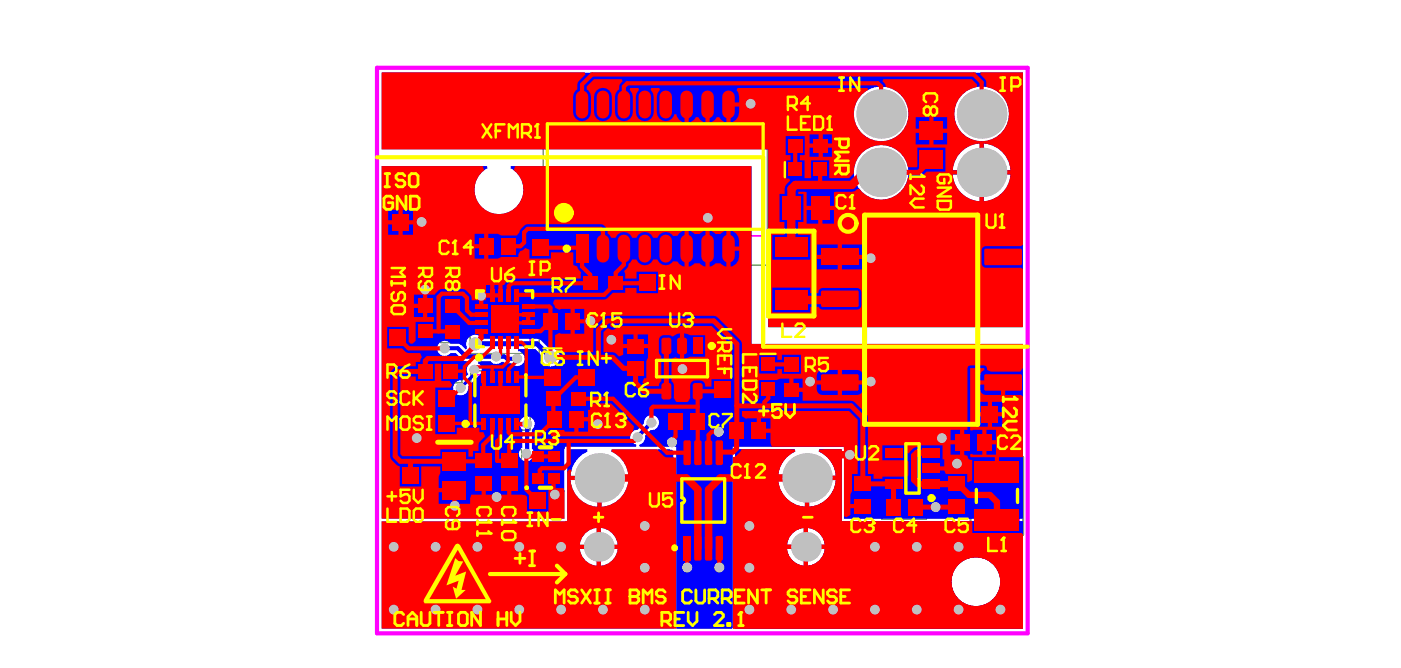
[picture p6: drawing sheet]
<svg xmlns="http://www.w3.org/2000/svg" width="283mm" height="135mm" viewBox="0 0 283 135" stroke-linecap="round" stroke-linejoin="round" font-family="sans-serif">
<g fill="none" stroke="#008000" stroke-width=".2">
<path d="M109.8 17.8h45.3v35.8h-45.3zM157.3 38.9h11.3v6.3h-11.3zM158.5 27.1h9.7v4.7h-9.7zM185.2 23.7h6.3v11.3h-6.3zM83.6 59.6h4.7v9.7h-4.7zM89.1 59.7h4.7v9.6h-4.7zM95 57.5h14v14h-14zM96.1 47.3h9v5h-9zM117.1 55h9.6v4.6h-9.6zM83.7 72.8h9.7v4.7h-9.7zM95.2 75h12v12h-12zM109 62.5h9v5h-9"/>
<path d="M109.6 78.3h9.7v4.7h-9.7zM126 67.8h5v8.9h-5zM131.9 67.6h12v14h-12zM157.7 71.4h4.7v9.7h-4.7zM88.7 90.6h6.3v11.3h-6.3zM95.3 91h5v9h-5zM100.5 91h5v9h-5zM109.8 82.3h9v5h-9zM134.3 82.7h9v5h-9zM146.7 84.6h9v5h-9zM172 95.6h5v9h-5zM177.6 88.9h13.8v11.7h-13.8z"/>
<path d="M190.9 95.6h5v9h-5zM192.3 87h9v5h-9zM178.3 100.1h9v5h-9z"/>
</g>
<g fill="none" stroke="#008000" stroke-width=".33">
<path d="M130.8 35.7h3.4M132.5 34v3.4M162 34.3h2.7M162 29.5h2.7M163.3 32.9v2.7M163.4 28.1v2.7M186.7 29.4h3.3M188.3 27.7v3.3M99 49.8h3.2M100.6 48.2v3.2M120.6 57.3h2.6M121.9 56v2.6"/>
<path d="M161.3 42.1h3.3M162.9 40.4v3.3M84.6 64.4h2.7M86 63.1v2.7M87.2 75.1h2.7M88.6 73.8v2.7M90.1 64.5h2.7M91.5 63.2v2.6M100.4 64.5h3.3M101.2 79.3v3.4M102 62.8v3.4M111.9 65h3.2"/>
<path d="M113.5 63.4v3.2M114.5 79.3v2.7M126.9 72.2h3.2M128.5 70.6v3.2M136.2 74.6h3.4M137.9 72.9v3.3M154 76.2h2.7M155.3 74.9v2.6M158.7 76.3h2.7M160 74.9v2.7M90.2 96.2h3.3M91.9 94.6v3.3"/>
<path d="M96.2 95.5h3.2M97.8 93.9v3.2M99.5 81h3.4M101.4 95.5h3.2M103 93.9v3.2M112.7 84.8h3.2M113.1 80.7h2.7M114.3 83.2v3.2M137.2 85.2h3.2M138.8 83.6v3.2M149.6 87.1h3.2M151.2 85.5v3.2"/>
<path d="M174.5 98.5v3.2M182.8 94.8h3.4M184.5 93.1v3.3M193.4 98.5v3.2M195.2 89.5h3.2M196.3 92.5h10.6v15.6h-10.6zM196.8 87.9v3.2M201.6 98.6v3.4M172.9 100.1h3.2M181.2 102.6h3.2M182.8 101v3.2M191.8 100.1h3.2"/>
<path d="M199.9 100.3h3.3"/>
</g>
<g fill="none" stroke="#f0f" stroke-width=".33">
<path d="M110.7 23.7h43.6v24h-43.6zM159.6 40h6.7v4.1h-6.7zM160.7 32.9h5.3v2.7h-5.3zM160.7 28.1h5.3v2.7h-5.3zM186.2 26h4.2v6.7h-4.2zM96.9 59.3h10.3v10.4h-10.3zM97.7 48.2h5.8v3.2h-5.8zM119.3 56h5.3v2.6h-5.3zM84.6 61.8h2.7v5.3h-2.7zM85.9 73.8h5.3v2.7h-5.3zM90.1 61.8h2.7v5.4h-2.7zM96 75.8h10.4v10.4h-10.4z"/>
<path d="M110.6 63.4h5.9v3.2h-5.9zM111.8 79.3h5.3v2.7h-5.3zM126.9 69.3h3.2v5.9h-3.2zM132.8 71.6h10.2v5.9h-10.2zM154 73.5h2.7v5.4h-2.7zM158.7 73.6h2.7v5.3h-2.7zM89.8 92.9h4.2v6.7h-4.2zM96.2 92.5h3.2v5.9h-3.2zM101.4 92.5h3.2v5.9h-3.2zM111.4 83.2h5.8v3.2h-5.8zM135.9 83.6h5.9v3.2h-5.9zM148.3 85.5h5.8v3.2h-5.8z"/>
<path d="M172.9 97.2h3.2v5.8h-3.2zM181.8 89.8h5.4v9.9h-5.4zM191.8 97.2h3.2v5.8h-3.2zM193.9 87.9h5.8v3.2h-5.8zM197.1 94.7h9v11.3h-9zM179.9 101h5.8v3.2h-5.8z"/>
<circle cx="113.7" cy="44.7" r="1.67"/>
<circle cx="99" cy="78.8" r="1.67"/>
<circle cx="99.9" cy="66.7" r="1.67"/>
</g>
<path d="M76.2 13.7h131.6v114.4h-131.6z" fill="none" stroke="#f0f" stroke-width=".85"/>
<g fill="#00f">
<path d="M77.2 105.4h37.5v-14.5h4l.1 .4a5.7 5.7 0 0 0-3.4 4.9h11.6a5.7 5.7 0 0 0-3.4-4.9l.1-.4h11.7l.5 .1 .3 .2v36h-59zM121.6 97.1v5.4a5.8 5.8 0 0 0 5.4-5.4zM115.4 97.1a5.8 5.8 0 0 0 5.4 5.4v-5.4zM121.5 106.8v3.4h3.4a3.7 3.7 0 0 0-3.4-3.4zM118.3 107.9l-.6 .8-.5 1.5h3.4v-3.4l-1.5 .5zM121.5 111v3.4a3.7 3.7 0 0 0 3.4-3.4zM117.2 111a3.7 3.7 0 0 0 3.4 3.4v-3.4z"/>
<path d="M148.7 90.9h12l.1 .4a5.7 5.7 0 0 0-3.5 4.9h11.7a5.7 5.7 0 0 0-3.5-4.9l.2-.4h4.5v14.5h36.6v21.8h-58.1zM163.6 97.1v5.4a5.8 5.8 0 0 0 5.4-5.4zM157.3 97.1a5.8 5.8 0 0 0 5.5 5.4v-5.4zM163.4 106.8v3.4h3.4a3.7 3.7 0 0 0-3.4-3.4zM160.2 107.9l-.6 .8-.5 1.5h3.4v-3.4l-1.5 .5zM163.4 111v3.4a3.7 3.7 0 0 0 3.4-3.4zM159.1 111a3.7 3.7 0 0 0 3.4 3.4v-3.4zM192.4 117.7a5 5 0 0 0 9.9 0 5 5 0 0 0-9.9 0z"/>
<path d="M148.7 90.9h12l.1 .4a5.7 5.7 0 0 0-3.5 4.9h11.7a5.7 5.7 0 0 0-3.5-4.9l.2-.4h4.5v14.5h36.6v21.8h-58.1zM163.6 97.1v5.4a5.8 5.8 0 0 0 5.4-5.4zM157.3 97.1a5.8 5.8 0 0 0 5.5 5.4v-5.4zM163.4 106.8v3.4h3.4a3.7 3.7 0 0 0-3.4-3.4zM160.2 107.9l-.6 .8-.5 1.5h3.4v-3.4l-1.5 .5zM163.4 111v3.4a3.7 3.7 0 0 0 3.4-3.4zM159.1 111a3.7 3.7 0 0 0 3.4 3.4v-3.4zM192.4 117.7a5 5 0 0 0 9.9 0 5 5 0 0 0-9.9 0z"/>
<path d="M77.2 14.7h129.6v51.5h-51.5v-36h-78.1zM193 23a5.5 5.5 0 0 0 11 0 5.5 5.5 0 0 0-11 0zM172.6 23a5.5 5.5 0 0 0 11.1 0 5.5 5.5 0 0 0-11.1 0zM198.9 29v5.4h5.4a5.8 5.8 0 0 0-5.4-5.4zM194.3 30.7a5.7 5.7 0 0 0-1.6 3.7h5.4v-5.4a5.7 5.7 0 0 0-3.8 1.7zM172.6 34.9a5.5 5.5 0 0 0 11.1 0 5.5 5.5 0 0 0-11.1 0zM198.9 35.3v5.4a5.8 5.8 0 0 0 5.4-5.4zM192.7 35.3a5.8 5.8 0 0 0 5.4 5.4v-5.4z"/>
<path d="M77.2 33.6h21.3l.1 .4a4.9 4.9 0 0 0-1.5 7.5 4.9 4.9 0 0 0 7.6 0 4.9 4.9 0 0 0-1.5-7.5l.1-.4h48.7v36h54.8v35.3h-36.2v-14.5h-22.5v36.8h-11.4v-36.8l-7.4-.1-.1-.4a1.44 1.44 0 0 0 1.2-1.8l1.2-1.1a1.52 1.52 0 0 0 1.7-1.5 1.52 1.52 0 0 0-1.6-1.6 1.52 1.52 0 0 0-1.5 1.7l-1.2 1.3a1.52 1.52 0 0 0-1.6 1.4 1.52 1.52 0 0 0 1.3 1.6l-.1 .4-14.4 .1-.1 14.5h-36.9zM88.8 69.4a1.53 1.53 0 0 0 .1 2.2 1.53 1.53 0 0 0 2.2-.2h1.1l1.3 1.4 .7 .3h.8l.2 .4a1.46 1.46 0 0 0-.5 2.2l-1.3 1.3a1.52 1.52 0 0 0-1.8 1.4 1.52 1.52 0 0 0 1.6 1.6 1.52 1.52 0 0 0 1.4-1.8l1.9-1.9a1.89 1.89 0 0 0 .8-2.1l-.7-.7 .2-.4h2.4a1.48 1.48 0 0 0 2.2 .1h.4l.7 .3h.9a1.52 1.52 0 0 0 2.5-.2 1.52 1.52 0 0 0-1.2-2.3l.1-.4h3.4l1.3 1.3a1.86 1.86 0 0 0 1.7 2.2 1.86 1.86 0 0 0 2-1.9 1.86 1.86 0 0 0-2.2-1.7l-1.6-1.7-.8-.3h-11a1.84 1.84 0 0 0-2.5-.5 1.84 1.84 0 0 0-.6 2.4l-.4 .3-1.2-1.1-1.8-.1a1.48 1.48 0 0 0-2.3-.1zM105.5 84.7a1.5 1.5 0 0 0 .1 2.2v3.6a1.53 1.53 0 0 0-.4 2.2 1.53 1.53 0 0 0 2.2 .3 1.53 1.53 0 0 0 .1-2.3v-3.8a1.53 1.53 0 0 0 .2-2.2 1.53 1.53 0 0 0-2.2 0z"/>
</g>
<path d="M95.9 74.8v.9l-2.7 2.8" fill="none" stroke="#00f" stroke-width=".68"/>
<path d="M89.9 70.5h2.7l1.6 1.6h7.8l.5 .4h2.1M106.6 85.7v5.9l-.2 .2M131.7 85.5l-2.9 2.9h.1" fill="none" stroke="#00f" stroke-width=".85"/>
<path d="M96.1 69.6h12.5l2.7 2.7" fill="none" stroke="#00f" stroke-width="1"/>
<g fill="#c0c0c0">
<circle cx="176.1" cy="52.2" r="1"/>
<circle cx="176.1" cy="77.2" r="1"/>
<circle cx="138" cy="74.6" r="1"/>
<circle cx="86" cy="58.6" r="1"/>
<circle cx="84.3" cy="88.6" r="1"/>
<circle cx="163.8" cy="77.2" r="1"/>
<circle cx="123.6" cy="68.7" r="1"/>
<circle cx="92" cy="102.3" r="1"/>
<circle cx="119.4" cy="64.9" r="1"/>
<circle cx="93.1" cy="78.5" r="1"/>
<circle cx="104.6" cy="72.5" r="1"/>
<circle cx="139" cy="114.8" r="1"/>
<circle cx="145.4" cy="114.8" r="1"/>
<circle cx="96.1" cy="69.6" r="1.33"/>
<circle cx="143.1" cy="44.1" r="1"/>
<circle cx="151.8" cy="21" r="1"/>
<circle cx="85.2" cy="44.9" r="1"/>
<circle cx="79.6" cy="123.3" r="1"/>
<circle cx="88.1" cy="123.3" r="1"/>
<circle cx="96.5" cy="123.3" r="1"/>
<circle cx="105" cy="123.3" r="1"/>
<circle cx="113.5" cy="123.3" r="1"/>
<circle cx="121.9" cy="123.3" r="1"/>
<circle cx="130.4" cy="123.3" r="1"/>
<circle cx="130.4" cy="114.8" r="1"/>
<circle cx="130.4" cy="106.4" r="1"/>
<circle cx="79.6" cy="110.6" r="1"/>
<circle cx="88.1" cy="110.6" r="1"/>
<circle cx="96.5" cy="110.6" r="1"/>
<circle cx="105" cy="110.6" r="1"/>
<circle cx="113.5" cy="110.6" r="1"/>
<circle cx="151.5" cy="114.8" r="1"/>
<circle cx="176.9" cy="110.6" r="1"/>
<circle cx="185.4" cy="110.6" r="1"/>
<circle cx="193.8" cy="110.6" r="1"/>
<circle cx="151.5" cy="106.4" r="1"/>
<circle cx="151.5" cy="123.3" r="1"/>
<circle cx="160" cy="123.3" r="1"/>
<circle cx="168.4" cy="123.3" r="1"/>
<circle cx="176.9" cy="123.3" r="1"/>
<circle cx="185.4" cy="123.3" r="1"/>
<circle cx="193.8" cy="123.3" r="1"/>
<circle cx="202.3" cy="123.3" r="1"/>
<circle cx="171.8" cy="92" r="1"/>
<circle cx="106.4" cy="91.8" r="1"/>
<circle cx="128.9" cy="88.4" r="1"/>
<circle cx="131.7" cy="85.5" r="1"/>
<circle cx="111.3" cy="72.3" r="1.33"/>
<circle cx="100.4" cy="100.5" r="1"/>
<circle cx="189.2" cy="102.6" r="1"/>
<circle cx="193.5" cy="93.8" r="1"/>
<circle cx="120.9" cy="85.8" r="1"/>
<circle cx="89.9" cy="70.5" r="1"/>
<circle cx="95.9" cy="74.8" r="1"/>
<circle cx="100.3" cy="72.1" r="1"/>
<circle cx="98.6" cy="79.7" r="1"/>
<circle cx="98.6" cy="82.3" r="1"/>
<circle cx="101.2" cy="81" r="1"/>
<circle cx="103.7" cy="79.7" r="1"/>
<circle cx="103.7" cy="82.3" r="1"/>
<circle cx="102" cy="63.2" r="1"/>
<circle cx="102" cy="65.8" r="1"/>
<circle cx="97.3" cy="59.8" r="1"/>
<circle cx="145.3" cy="87.3" r="1"/>
<circle cx="135.9" cy="89.5" r="1"/>
<circle cx="106.6" cy="85.7" r="1"/>
<circle cx="112.2" cy="100" r="1"/>
<circle cx="190.4" cy="88.6" r="1"/>
<circle cx="121.1" cy="110.6" r="3"/>
<circle cx="121.2" cy="96.7" r="5"/>
<circle cx="178.2" cy="34.9" r="5"/>
<circle cx="162.9" cy="110.6" r="3"/>
<circle cx="178.2" cy="23" r="5"/>
<circle cx="163.2" cy="96.7" r="5"/>
<circle cx="198.5" cy="34.9" r="5"/>
<circle cx="198.5" cy="23" r="5"/>
</g>
<g fill="#f00">
<path d="M80.9 76.2h3.2v.8h3.8v-3.4h1.3v3.4h1.7l.5 .8-.3 .6h-3.1v9.4h4.4v-1.3h4.5v.9h.8l.4 .9-1.3 1.3v1.6h-1.2v1.2h-.9v-1.5h-5.7v1.4h-7.6l-.5-.4z"/>
<path d="M196.2 74.5h2.8v.4a1.14 1.14 0 0 0-.9 1.1v.9h4.7v.5h.4v2.5h3.2l.4 .3v12.3h-4.8v3h-.8v-3h-5v-.6l.4-.1 .1 .2h1.9v-5.1h-1.9l-.1 .2-.4-.1zM198.1 77.8a1.63 1.63 0 0 0 .8 2l3.5 .1v-2.1zM200.6 81.3v2.1h2.1v-2.1zM197.6 81.3v2.1h2.1v-2.1zM200.6 84.2v2.1h2.1v-2.1zM197.6 84.2v2.1h2.1v-2.1zM199.5 86.9v2.1h1.9v-2.1zM199.5 89.9v2.1h1.9v-2.1z"/>
<path d="M111.5 87h2.6l.1 .3h1.9v-2.5h.5v-.4h2.3v-1.5h.4v-1.3h4.3l4.6 4.6-.2 1-.5 .6-.1 .4h-15.9l-.4-.8zM117 85.2v2.1h1.9v-2.1z"/>
<path d="M77.2 105.4l37.1 .1 .4-.1v-10l.5-.5 .4 .2-.2 1.1h11.6a5.7 5.7 0 0 0-3.4-4.9l.1-.4h9.2l1.6 1.5 2.2 .1v34.7h-59.5zM121.6 97.1v5.4a5.8 5.8 0 0 0 5.4-5.4zM115.4 97.1a5.8 5.8 0 0 0 5.4 5.4v-5.4zM121.5 106.8v3.4h3.4a3.7 3.7 0 0 0-3.4-3.4zM118.3 107.9l-.6 .8-.5 1.5h3.4v-3.4l-1.5 .5zM121.5 111v3.4a3.7 3.7 0 0 0 3.4-3.4zM117.2 111a3.7 3.7 0 0 0 3.4 3.4v-3.4z"/>
<path d="M122.8 66.4h.3a.94 .94 0 0 0 1 .3 .94 .94 0 0 0 .6-.8h19.2l4.1 4.1v6.7h-4.1v1.5h-1.3a1.07 1.07 0 0 0-1-1.3h-1a1.03 1.03 0 0 0-1.1 1.1l.1 2.5-.4 .6-.2 .2h-2.2l-.6-.8 .1-2.5-.1-.4-.4-.5v-4.5l.2-.1a1.39 1.39 0 0 1 1.4 0l.1-5.1-.6 .1-.9 .6a1.95 1.95 0 0 0-2.7 .3l-.1 2.7 .1 .4 .4 .5v5.1a1 1 0 0 0-.5 1h-2.6l-.7-.7 .3-.9h.5v-3.4l.3-.8v-1.9h-5v1.4l-.8 .3-.9-.8-2.3-.1v-4zM128.9 67.7v1.9h2.1v-1.9zM126 67.7v1.9h2.1v-1.9zM138.3 67.4v5.1l1.3-.3h3v-4.4h-3z"/>
<path d="M150 83.1h21.7l1.7 1.8v11h-1.1v3.4l-.4 .7v1.9h2.6v.9h-2.6v1.4l-.8 .4-.5-.2v-14h-14.5l-.3-.9v-2h-2.4v-.4h-.4v-2.5l-2.1 .1-.9-.5zM153.9 84.6v2.1h1.9v-2.1z"/>
<path d="M148.2 92.5a2.42 2.42 0 0 0 1.7-1.6h9.9l.2 .8a5.7 5.7 0 0 0-2.7 4.5h11.7a5.7 5.7 0 0 0-2.7-4.5l.3-.8h3.6v14.5h26.4v2.4h10l.2 .8v18.6h-58.6zM163.6 97.1v5.4a5.8 5.8 0 0 0 5.4-5.4zM157.3 97.1a5.8 5.8 0 0 0 5.5 5.4v-5.4zM163.4 106.8v3.4h3.4a3.7 3.7 0 0 0-3.4-3.4zM160.2 107.9l-.6 .8-.5 1.5h3.4v-3.4l-1.5 .5zM163.4 111v3.4a3.7 3.7 0 0 0 3.4-3.4zM159.1 111a3.7 3.7 0 0 0 3.4 3.4v-3.4zM192.4 117.7a5 5 0 0 0 9.9 0 5 5 0 0 0-9.9 0z"/>
<path d="M148.2 92.5a2.42 2.42 0 0 0 1.7-1.6h10.8l.1 .4a5.7 5.7 0 0 0-3.5 4.9h11.7a5.7 5.7 0 0 0-3.5-4.9l.2-.4h4.5v14.5h26.4v2.4h10l.2 .3v19.1h-58.6zM163.6 97.1v5.4a5.8 5.8 0 0 0 5.4-5.4zM157.3 97.1a5.8 5.8 0 0 0 5.5 5.4v-5.4zM163.4 106.8v3.4h3.4a3.7 3.7 0 0 0-3.4-3.4zM160.2 107.9l-.6 .8-.5 1.5h3.4v-3.4l-1.5 .5zM163.4 111v3.4a3.7 3.7 0 0 0 3.4-3.4zM159.1 111a3.7 3.7 0 0 0 3.4 3.4v-3.4zM192.4 117.7a5 5 0 0 0 9.9 0 5 5 0 0 0-9.9 0z"/>
<path d="M77.2 14.7h41l.2 .4-1.6 1.6-.1 1.4-.7 .8-.1 .7v3.1a1.81 1.81 0 0 0 1.8 1.8 1.81 1.81 0 0 0 1.8-1.8v-3.1l-.1-.7-.8-.8v-.6l1.5-1.5h5.6l.2 .4a1.51 1.51 0 0 0-.7 1.7l-.7 .8-.2 .7v3.1a1.81 1.81 0 0 0 1.8 1.8 1.81 1.81 0 0 0 1.9-1.8v-3.1l-.2-.7-.5-.7 .1-.4h1.7l.1 .4-.5 .7-.1 .7v3.1a1.81 1.81 0 0 0 1.8 1.8 1.81 1.81 0 0 0 1.8-1.8v-3.1l-.2-.7-.5-.7 .2-.4h1.6l.1 .4-.5 .7-.1 .7v3.1a1.79 1.79 0 0 0 1.6 1.8 1.79 1.79 0 0 0 1.9-1.4h.5a1.93 1.93 0 0 0 1.6 1.7v-3.7h.9v3.7l.4-.1 .7-.5 .3-.5h.5l.3 .5 .7 .5 .4 .1v-3.7h.9v3.7l.4-.1 .7-.5 .3-.5h.5l.4 .5 .7 .5 .4 .1v-3.7h.4v-.4h2.2l-.2-2-.4-.5 .2-.4h26.3l.1 .4a5.5 5.5 0 0 0-1.1 8.8 5.5 5.5 0 0 0 8.7-1.5 5.5 5.5 0 0 0-4-7.9 1.29 1.29 0 0 0-.7-1.2l.2-.4h17.9l1 1.1v.5a5.5 5.5 0 0 0-3.6 8.5 5.5 5.5 0 0 0 9.2 0 5.5 5.5 0 0 0-3.7-8.5v-1.3l-1.2-1.2 .2-.4h8.4v34.8l-.4 .3h-7.1a.86 .86 0 0 0-.8 .8v2.7a.86 .86 0 0 0 .8 .9l7.1-.1 .4 .3v11.8h-51.5v-36h-78.1zM120.6 18.3l-.4 .6-.1 .7v3.1a1.81 1.81 0 0 0 1.8 1.8 1.81 1.81 0 0 0 1.8-1.8v-3.1a1.81 1.81 0 0 0-1.1-1.7 1.81 1.81 0 0 0-2 .4zM147.7 21.6v3.2a2.05 2.05 0 0 0 1.8-2.1v-1.1zM188.8 23.7v2.3h2.7v-2.3zM185.2 23.7v2.3h2.7v-2.3zM166.4 27.2v1.8h1.8v-1.8zM163.7 27.2v1.8h1.8v-1.8zM188.8 26.9v2.3h2.7v-2.3zM185.2 26.9v2.3h2.7v-2.3zM166.4 29.9v1.8h1.8v-1.8zM163.7 29.9v1.8h1.8v-1.8zM198.9 29v5.4h5.4a5.8 5.8 0 0 0-5.4-5.4zM194.3 30.7a5.7 5.7 0 0 0-1.6 3.7h5.4v-5.4a5.7 5.7 0 0 0-3.8 1.7zM158.9 27.5v3.9h.9v1h-.8v3.7h.6l.1 .4a2.4 2.4 0 0 0-1 2.7h-1.1v5.7h1v2.6h-2.4v5h7.6v-5h-2.4v-2.6h1.1v-5.7h-1.1v-.4l1.7 .1v2.7h5.5v-2.7l3.7-.1 .5-.1 .6-.5h.4a5.5 5.5 0 0 0 5.7 2 5.5 5.5 0 0 0 4.1-4.3l2.5-.1 1.3-1.1h3.8v-4.8h-5.7v3.8l-.2 .1h-1.7a5.5 5.5 0 0 0-6-4.4 5.5 5.5 0 0 0-4.9 5.7l-1 .9h-4v-3.6h-3.7v3.6h-1.3v-3.6h-1v-1h1v-3.9zM198.9 35.3v5.4a5.8 5.8 0 0 0 5.4-5.4zM192.7 35.3a5.8 5.8 0 0 0 5.4 5.4v-5.4zM166.3 42.5v2.7h2.3v-2.7zM163.1 42.5v2.7h2.3v-2.7zM170.2 49.5v2h4.3v-2zM165.2 49.5v2h4.2v-2zM170.2 52.4v2.1h4.3v-2.1zM165.2 52.4v2.1h4.2v-2.1zM156.2 58.2v5h7.6v-1.1h1.7a.84 .84 0 0 0 .8 .5h7a.86 .86 0 0 0 .9-.8v-2.7a.86 .86 0 0 0-.9-.9h-7a.89 .89 0 0 0-.8 1.1h-1.7v-1.1z"/>
<path d="M77.2 33.6h20.4l.3 .8a4.9 4.9 0 0 0-.7 7.3 4.9 4.9 0 0 0 7.3 0 4.9 4.9 0 0 0-.6-7.3l.3-.8h47.8v36h54.8v4.8l-.5 .8h-5.9l-.8-.4-.2-.7-.4-.2h-2.8l-.4 .2-.2 .4v12.4h-.6v5.1l.6 .2a.76 .76 0 0 0 1 .8v4.1l-.9 .5-.1-.1v-1.6h-4.4l-.3-.7h-2.6v-.9h2.6v-1.4h-.3v-2.8h-4.5v.3a2.04 2.04 0 0 0-2.3 1.3l-.9-.1v-1.5h-4.5v3h4.5l.8 .2v2.9l-.8 .2h-4.5v.4h-1.8v-.9h-1.1v-11.4l-.3-.8-2.7-2.6h-10.2v-1.8h-2.3v-.5h-.4v-2.2h-1.8l-.8 .3h-3.5v3.6l-.6 .6h-2.9l-.1-11.9-5.2-5.2h-22.2l-2.5 2.4v4.8h-7.1l-.7-.5v-2.9l.9-.5 .3 .2h2v-5h-2l-.3 .2-.8-.4-.5-.9 .3-.8h10.1l.6-.3 1.1-1.1h2.5v-1h2.3v1.1h4.3v-4.3h-4.3v1.3h-2.3v-.9l-.2-.6a1.54 1.54 0 0 0 .9-1.4l.3-.3 .4-.6h.9a1.79 1.79 0 0 0 1.7 1.2 1.79 1.79 0 0 0 1.7-1.2h.8a1.77 1.77 0 0 0 1.5 1.1 1.77 1.77 0 0 0 1.6-.7h1l.3 .5 .7 .4 .4 .1v-7.2h-.4l-.7 .5-.3 .5h-1a1.76 1.76 0 0 0-1.6-.8 1.76 1.76 0 0 0-1.5 1.2h-.8a1.79 1.79 0 0 0-1.7-1.2 1.79 1.79 0 0 0-1.7 1.2h-.9a1.79 1.79 0 0 0-1.7-1.2 1.79 1.79 0 0 0-1.6 1.2h-.9l-.4-.7-.3-.2a1.67 1.67 0 0 0-1.4-1.9h-14.8a2.3 2.3 0 0 0-1.7 1.7l-.5 .6h-3.1l-.7-.3h-2v5h2l.7-.3h3.4v-.6l.4-.6 .4-.1 .6-.5 .9 .3v1.8h4.3v-1.3h4.5v2.6l.8 .3 .3 .7 .5 .5-.1 1.2h-14a2.04 2.04 0 0 0-1.4 1.3h-.4v2.1h-.8v-2.1h-.8v2.1h-.5v.5h-1.2v.5h-.6v1.3h-.8v-1.3h-1.5v-.4a2.47 2.47 0 0 0-1.8-1.8h-4.3a2.21 2.21 0 0 0-1.4 1.1h-1.5v4.5h1.3v1h-3.7v3.8l-.6 .6h-.4l-.4-.4v-3h-4.3v4.4h3l1 .8 2.7 .1 .3 .9-.3 .3v.6h-.9v.9h-3.6a2.02 2.02 0 0 0-1.6 1.6v16.6a2.9 2.9 0 0 0 1.9 2v4.1h4.4v-4.1h3.8v1.4l-.3 .7v2.3h3.2v.4h.4v2.8h2.8v-1.1l.2-.7h2.1v-2.4h.8v2.4h4.3v-2.4h.9v2.4h2.1l.8 .1 .2 .3v3h4.4v-4.4l.6-.3v-2h.9v1.9h1.5l.2 .8v5.4h-36.9zM81.4 42.5v2h2.1v-2zM78.5 42.5v2h2.1v-2zM81.4 45.4v2.1h2.1v-2.1zM78.5 45.4v2.1h2.1v-2.1zM96 47.3v2.1h1.9v-2.1zM147.7 46.7v3.2h1.8a2.63 2.63 0 0 0-1.4-3.2zM96 50.2v2.1h1.9v-2.1zM147.7 50.7v3.2a2.05 2.05 0 0 0 1.8-2v-1.2zM143.5 46.7v7.2l.4-.1 .8-.5h1l.8 .5 .4 .1v-7.2h-.4l-.8 .6h-1l-.8-.6zM139.3 46.7v7.2l.4-.1 .7-.5h1.1l.7 .5 .4 .1v-7.2h-.4l-.7 .6h-1.1l-.7-.6zM98.3 57.6v1.7h.8v-1.7zM83.7 59.6v1.8h1.8v-1.8zM83.7 62.3v1.8h1.8v-1.8zM116.2 62.5v2.1h1.9v-2.1zM116.2 65.4v2.1h1.9v-2.1zM153.5 71.9v3.7h3.7v-.9h.9v.9h3.8v-3.8h-3.8v1h-.9v-.9zM170.2 74.8v2.1h4.3a1.63 1.63 0 0 0-.7-2zM165.5 75.2l-.3 .4-.1 1.3h4.3v-2.1h-3.1zM160.4 76.6v1.8h1.9v-1.8zM170.2 77.8v2.1h3.1a1.2 1.2 0 0 0 1.2-1.2v-.9zM165.1 77.8a1.63 1.63 0 0 0 .8 2l3.5 .1v-2.1zM192.2 86.9v2.1h1.9v-2.1zM192.2 89.9v2.1h1.9v-2.1zM88.7 99.6v2.3h2.8v-2.3z"/>
</g>
<path d="M188.3 32.3l-2.6 2.6h-7.5M97.3 67v1.4l-1.2 1.2v.2l-2.7 2.7h-6.9l-.5 .5v2.1h-5.5l-.6 .6v16.6l1 1h11M121 72.3v-5.5l1.8-1.9h21.5l4.7 4.7-.1 21.1-.7 .8h-2.6l-.2 .1M134.7 70v9.1h-4.5l-1.7-1.7v-2.9h-2.4l-2.2-2.2h-12.6M83 93.3v2.9M149 87.1h-.1M149 82.1h23.1l2.4 2.4v13.4h6.1v4.7M193.4 102.4l-.2 .2h-8.1" fill="none" stroke="#f00" stroke-width="1"/>
<g fill="none" stroke="#f00" stroke-width=".85">
<path d="M117.7 21.1v-4l2-2h77.2l1.6 1.6v7.2M126.1 21.1v-3.6l.7-.7h50.7l.7 .7v5.5M160.8 29.5v4.8M166.4 34.9l-.6-.6v2.8l-.3 .3M174.8 34.9h3.4M101.2 59.7h-3.8l-.1 2.3M102.8 49.8h2.4l.8-.7v-2.1l.7-.7h14.8l.4 .4v3.6M109.2 50.1h8.3l.2 .2v3.6l1.6 1.7v1.7h-15.9l-.5 .6v1.8M124.5 57.3l-2.3 2.3h-17.7M126.1 50.3v3.2l-1.6 1.7v2.1M130.4 56.1l-1.2 1.2h-4.7M160 42.1h.1"/>
<path d="M80.5 68.3l2.1 2.2h7.3M86 67l5.5 .1M91.5 61.9l3.4 3.4h2.4M97.3 63.7h-2l-.9-.9v-2.5l-.8-.9h-4.3l-.6 .7v6.9M97.9 76.2v2.9l2.7 2.7M101.2 76.2v4.8M106.8 63.7v1.6M106.8 62h4.2l.3 .2v10.1M111.3 65l-2 2h-2.5M119.6 76.3h-3.2l-4.3 4.4h-.2v4.4l-2.7 2.7h-6l-.3-.3v-1.8M123.8 65.8h.1M146.7 79.1h-5.6v12.4"/>
<path d="M155.3 78.7v1.9l-.7 .7v.8M160 73.7h-4.7M169.8 60.4l-.2 .3M99.5 85.7v2.5l-1.8 1.8v3.3h-5.8M101.2 85.7v2.9l-.7 .7v3.9h2.5v-3l1-1h24.3l.6-.8M106.3 85.5l.3 .2h-2.1M112.3 92.3h-5.3l-.6-.5v7.2l2.3 2.3M115 89.2v4.6l-1 .9h-4.4l-.5 .4v1.7M117 80.7h6.9l11 10.9h4v-1.6M136.6 85.2v3.1l-.7 .7v.5M141.1 82.3h-9l-.4 .3v2.9M141.1 84.9h.1"/>
<path d="M141.1 91.5v.1M145.3 87.3h-1.4l-.6 .7v3.6M138.9 110.9l.1 3.9M145.4 110.9v3.6"/>
</g>
<g fill="none" stroke="#f00" stroke-width=".68">
<path d="M91.8 75.1h2M93.2 78.5l-2.2 2.1h-.8M99.5 74.2h.1M99.5 74.2v2M99.5 69.2v1l-2 2h-1.6l-2 2v2.3l1.2 1.1v8M101.2 69.2v2.5l-.4 .4h-.5M102 63.2l.5 .5h4.3M102.9 69.2l-.2 .2v3.7l-1.1 1.1h-5.1l-.6 .6M102.9 65.3h3.9M104.5 76.2h1.9M104.5 69.2h1l.9 .9v6.1M104.6 72.5v.5l-1.7 1.7v1.5"/>
<path d="M106.4 76.2l5.4 .1M90.2 85.6l7.7 .1"/>
</g>
<path d="M174.8 34.9l-2.5 2.5h-11.5l-.8 .8v3.9M160 42.1v7.9M160 60.7h9.6" fill="none" stroke="#f00" stroke-width="1.7"/>
<path d="M188.3 91.6h-2.9l-.6 .5v4.9l.9 .9h8M193.4 97.9h.3M193.7 97.9l2.2 2.2h4.3l1.4 1.4v3.6" fill="none" stroke="#f00" stroke-width="1.3"/>
<path d="M121.2 96.7h17.6l2.3 2.3v11.9M163.2 96.7h-17.6l-2.3 2.3v11.9M168.4 92h3.4" fill="none" stroke="#f00" stroke-width="1.5"/>
<g fill="#c0c0c0">
<circle cx="176.1" cy="52.2" r="1"/>
<circle cx="176.1" cy="77.2" r="1"/>
<circle cx="138" cy="74.6" r="1"/>
<circle cx="86" cy="58.6" r="1"/>
<circle cx="84.3" cy="88.6" r="1"/>
<circle cx="163.8" cy="77.2" r="1"/>
<circle cx="123.6" cy="68.7" r="1"/>
<circle cx="92" cy="102.3" r="1"/>
<circle cx="119.4" cy="64.9" r="1"/>
<circle cx="93.1" cy="78.5" r="1"/>
<circle cx="104.6" cy="72.5" r="1"/>
<circle cx="139" cy="114.8" r="1"/>
<circle cx="145.4" cy="114.8" r="1"/>
<circle cx="96.1" cy="69.6" r="1.33"/>
<circle cx="143.1" cy="44.1" r="1"/>
<circle cx="151.8" cy="21" r="1"/>
<circle cx="85.2" cy="44.9" r="1"/>
<circle cx="79.6" cy="123.3" r="1"/>
<circle cx="88.1" cy="123.3" r="1"/>
<circle cx="96.5" cy="123.3" r="1"/>
<circle cx="105" cy="123.3" r="1"/>
<circle cx="113.5" cy="123.3" r="1"/>
<circle cx="121.9" cy="123.3" r="1"/>
<circle cx="130.4" cy="123.3" r="1"/>
<circle cx="130.4" cy="114.8" r="1"/>
<circle cx="130.4" cy="106.4" r="1"/>
<circle cx="79.6" cy="110.6" r="1"/>
<circle cx="88.1" cy="110.6" r="1"/>
<circle cx="96.5" cy="110.6" r="1"/>
<circle cx="105" cy="110.6" r="1"/>
<circle cx="113.5" cy="110.6" r="1"/>
<circle cx="151.5" cy="114.8" r="1"/>
<circle cx="176.9" cy="110.6" r="1"/>
<circle cx="185.4" cy="110.6" r="1"/>
<circle cx="193.8" cy="110.6" r="1"/>
<circle cx="151.5" cy="106.4" r="1"/>
<circle cx="151.5" cy="123.3" r="1"/>
<circle cx="160" cy="123.3" r="1"/>
<circle cx="168.4" cy="123.3" r="1"/>
<circle cx="176.9" cy="123.3" r="1"/>
<circle cx="185.4" cy="123.3" r="1"/>
<circle cx="193.8" cy="123.3" r="1"/>
<circle cx="202.3" cy="123.3" r="1"/>
<circle cx="171.8" cy="92" r="1"/>
<circle cx="106.4" cy="91.8" r="1"/>
<circle cx="128.9" cy="88.4" r="1"/>
<circle cx="131.7" cy="85.5" r="1"/>
<circle cx="111.3" cy="72.3" r="1.33"/>
<circle cx="100.4" cy="100.5" r="1"/>
<circle cx="189.2" cy="102.6" r="1"/>
<circle cx="193.5" cy="93.8" r="1"/>
<circle cx="120.9" cy="85.8" r="1"/>
<circle cx="89.9" cy="70.5" r="1"/>
<circle cx="95.9" cy="74.8" r="1"/>
<circle cx="100.3" cy="72.1" r="1"/>
<circle cx="98.6" cy="79.7" r="1"/>
<circle cx="98.6" cy="82.3" r="1"/>
<circle cx="101.2" cy="81" r="1"/>
<circle cx="103.7" cy="79.7" r="1"/>
<circle cx="103.7" cy="82.3" r="1"/>
<circle cx="102" cy="63.2" r="1"/>
<circle cx="102" cy="65.8" r="1"/>
<circle cx="97.3" cy="59.8" r="1"/>
<circle cx="145.3" cy="87.3" r="1"/>
<circle cx="135.9" cy="89.5" r="1"/>
<circle cx="106.6" cy="85.7" r="1"/>
<circle cx="112.2" cy="100" r="1"/>
<circle cx="190.4" cy="88.6" r="1"/>
<circle cx="121.1" cy="110.6" r="3"/>
<circle cx="121.2" cy="96.7" r="5"/>
<circle cx="178.2" cy="34.9" r="5"/>
<circle cx="162.9" cy="110.6" r="3"/>
<circle cx="178.2" cy="23" r="5"/>
<circle cx="163.2" cy="96.7" r="5"/>
<circle cx="198.5" cy="34.9" r="5"/>
<circle cx="198.5" cy="23" r="5"/>
</g>
<g fill="#f00">
<path d="M78.8 66.6h3.3v3.4h-3.3z" fill-rule="evenodd"/>
<path d="M84.6 73.7h2.8v2.8h-2.8z" fill-rule="evenodd"/>
<path d="M84.5 65.6h2.9v2.8h-2.9z" fill-rule="evenodd"/>
<path d="M84.5 60.4h2.9v2.9h-2.9z" fill-rule="evenodd"/>
<path d="M99.1 68h.9v2.5h-.9z" fill-rule="evenodd"/>
<path d="M100.8 68h.8v2.5h-.8z" fill-rule="evenodd"/>
<path d="M102.5 68h.8v2.5h-.8z" fill-rule="evenodd"/>
<path d="M102.5 58.5h.8v2.5h-.8z" fill-rule="evenodd"/>
<path d="M100.8 58.5h.8v2.5h-.8z" fill-rule="evenodd"/>
<path d="M99.1 58.5h.9v2.5h-.9z" fill-rule="evenodd"/>
<path d="M107.1 99.6h3.3v3.4h-3.3z" fill-rule="evenodd"/>
<path d="M105.5 66.6h2.5v.8h-2.5z" fill-rule="evenodd"/>
<path d="M105.5 64.9h2.5v.8h-2.5z" fill-rule="evenodd"/>
<path d="M105.5 61.6h2.5v.8h-2.5z" fill-rule="evenodd"/>
<path d="M126.9 73h3.3v3h-3.3z" fill-rule="evenodd"/>
<path d="M147.4 85.5h3v3.3h-3z" fill-rule="evenodd"/>
<path d="M151.9 85.5h3v3.3h-3z" fill-rule="evenodd"/>
<path d="M154 72.4h2.7v2.6h-2.7z" fill-rule="evenodd"/>
<path d="M159.5 32.9h2.7v2.7h-2.7z" fill-rule="evenodd"/>
<path d="M172.8 100.9h3.3v3h-3.3z" fill-rule="evenodd"/>
<path d="M179.1 100.9h3v3.3h-3z" fill-rule="evenodd"/>
<path d="M186.6 93.8h3.5v1.9h-3.5z" fill-rule="evenodd"/>
<path d="M186 24.5h4.7v3.9h-4.7z" fill-rule="evenodd"/>
<path d="M79.3 43.3h3.4v3.3h-3.4z" fill-rule="evenodd"/>
<path d="M99.1 84.6h.8v2.3h-.8z" fill-rule="evenodd"/>
<path d="M100.8 84.6h.8v2.3h-.8z" fill-rule="evenodd"/>
<path d="M102.4 84.6h.9v2.3h-.9z" fill-rule="evenodd"/>
<path d="M102.4 75.1h.9v2.3h-.9z" fill-rule="evenodd"/>
<path d="M100.8 75.1h.8v2.3h-.8z" fill-rule="evenodd"/>
<path d="M99.1 75.1h.8v2.3h-.8z" fill-rule="evenodd"/>
<path d="M107.6 95.7h2.4v2.2h-2.4z" fill-rule="evenodd"/>
<path d="M107.6 91.3h2.4v2.1h-2.4z" fill-rule="evenodd"/>
<path d="M105.5 63.2h2.5v.9h-2.5z" fill-rule="evenodd"/>
<path d="M114.3 63.3h3v3.4h-3z" fill-rule="evenodd"/>
</g>
<path d="M121.9 19.6v3.1M121.9 48.7v3.2" fill="none" stroke="#f00" stroke-width="2.5"/>
<path d="M126.9 68.5h3.3v3h-3.3z" fill-rule="evenodd" fill="#f00"/>
<path d="M126.1 19.6v3.1M126.1 48.7v3.2" fill="none" stroke="#f00" stroke-width="2.5"/>
<path d="M134.2 68.3h1l.5 .5v2.3l-.5 .5h-1l-.5-.5v-2.3z" fill-rule="evenodd" fill="#f00"/>
<g fill="#f00">
<path d="M135.2 68.3v.5zM135.2 68.3l.3 .1 .2 .4h-.5z"/>
<path d="M133.7 68.8h.5zM134 68.4l.2-.1v.5h-.5z"/>
<path d="M134.2 71.1v.5zM133.7 71.1h.5v.5h-.2z"/>
<path d="M135.2 71.1h.5zM135.2 71.1h.5l-.2 .5h-.3z"/>
</g>
<path d="M134.6 19.6v3.1M134.6 48.7v3.2" fill="none" stroke="#f00" stroke-width="2.5"/>
<g fill="#f00">
<path d="M139.6 83.6h3v3.3h-3z" fill-rule="evenodd"/>
<path d="M142.9 89.1h.7l.4 .3v4.3l-.4 .4h-.7l-.4-.4v-4.3z" fill-rule="evenodd"/>
<path d="M140.7 89.1h.8l.4 .3v4.3l-.4 .4h-.8l-.3-.4v-4.3z" fill-rule="evenodd"/>
<path d="M140.1 68.3h2v3.3h-2z" fill-rule="evenodd"/>
</g>
<g fill="#f00">
<path d="M142.5 89.4h.4zM142.7 89.1h.2v.3h-.4z"/>
<path d="M142.9 93.7v.4zM142.5 93.7h.4v.4z"/>
<path d="M143.6 93.7h.4zM143.6 93.7h.4l-.2 .3-.2 .1z"/>
<path d="M143.6 89.1v.3zM143.6 89.1l.4 .3h-.4z"/>
<path d="M140.4 89.4h.3zM140.5 89.1h.2v.3h-.3z"/>
<path d="M140.7 93.7v.4zM140.4 93.7h.3v.4z"/>
<path d="M141.5 93.7h.4zM141.5 93.7h.4l-.2 .3-.2 .1z"/>
<path d="M141.5 89.1v.3zM141.5 89.1l.4 .3h-.4z"/>
</g>
<path d="M143.1 19.6v3.1M147.3 19.6v3.1M143.1 48.7v3.2M147.3 48.7v3.2" fill="none" stroke="#f00" stroke-width="2.5"/>
<g fill="#f00">
<path d="M154 77.4h2.7v2.6h-2.7z" fill-rule="evenodd"/>
<path d="M159.4 28h2.8v2.9h-2.8z" fill-rule="evenodd"/>
<path d="M172.8 96.4h3.3v3h-3.3z" fill-rule="evenodd"/>
<path d="M186.6 90.6h3.5v2h-3.5z" fill-rule="evenodd"/>
<path d="M186.6 96.9h3.5v2h-3.5z" fill-rule="evenodd"/>
<path d="M186 30.4h4.7v3.8h-4.7z" fill-rule="evenodd"/>
<path d="M193 87.8h3v3.3h-3z" fill-rule="evenodd"/>
<path d="M134.2 77.5h1l.5 .5v2.3l-.5 .5h-1l-.5-.5v-2.3z" fill-rule="evenodd"/>
<path d="M140.1 78l.5-.5h1l.5 .5v2.3l-.5 .5h-1l-.5-.5z" fill-rule="evenodd"/>
<path d="M142.9 108.4h.7l.4 .4v4.2l-.4 .4h-.7l-.4-.4v-4.2z" fill-rule="evenodd"/>
<path d="M140.7 108.4h.8l.4 .4v4.2l-.4 .4h-.8l-.3-.4v-4.2z" fill-rule="evenodd"/>
<path d="M101.3 91.7h3.3v3h-3.3z" fill-rule="evenodd"/>
<path d="M96.1 91.7h3.4v3h-3.4z" fill-rule="evenodd"/>
<path d="M110.5 79.2h2.8v2.9h-2.8z" fill-rule="evenodd"/>
<path d="M88.5 78.9h3.4v3.3h-3.4z" fill-rule="evenodd"/>
<path d="M97.2 78.2h8v5.5h-8z" fill-rule="evenodd"/>
<path d="M89.7 73.7h2.9v2.8h-2.9z" fill-rule="evenodd"/>
<path d="M90 65.7h2.9v2.8h-2.9z" fill-rule="evenodd"/>
<path d="M104.1 68h.8v2.5h-.8z" fill-rule="evenodd"/>
<path d="M96 64.9h2.5v.8h-2.5z" fill-rule="evenodd"/>
<path d="M96 66.6h2.5v.8h-2.5z" fill-rule="evenodd"/>
<path d="M90 60.5h2.9v2.8h-2.9z" fill-rule="evenodd"/>
<path d="M104.1 58.5h.8v2.5h-.8z" fill-rule="evenodd"/>
<path d="M96 61.6h2.5v.8h-2.5z" fill-rule="evenodd"/>
<path d="M115.6 79.2h2.9v2.9h-2.9z" fill-rule="evenodd"/>
<path d="M158.6 72.3h2.8v2.8h-2.8z" fill-rule="evenodd"/>
<path d="M156.7 58.7h6.6v4h-6.6z" fill-rule="evenodd"/>
<path d="M164.5 32.9h2.7v2.7h-2.7z" fill-rule="evenodd"/>
<path d="M183.6 100.9h3v3.3h-3z" fill-rule="evenodd"/>
<path d="M191.7 100.9h3.4v3h-3.4z" fill-rule="evenodd"/>
<path d="M81.3 94.6h3.4v3.3h-3.4z" fill-rule="evenodd"/>
<path d="M101.3 96.2h3.3v3h-3.3z" fill-rule="evenodd"/>
<path d="M110.8 95.7h2.3v2.2h-2.3z" fill-rule="evenodd"/>
<path d="M110.8 91.3h2.3v2.1h-2.3z" fill-rule="evenodd"/>
<path d="M96.1 96.2h3.4v3h-3.4z" fill-rule="evenodd"/>
<path d="M89.5 91.4h4.7v3.8h-4.7z" fill-rule="evenodd"/>
<path d="M89.5 97.2h4.7v3.9h-4.7z" fill-rule="evenodd"/>
<path d="M110.6 83.1h3v3.4h-3z" fill-rule="evenodd"/>
<path d="M88.5 84h3.4v3.3h-3.4z" fill-rule="evenodd"/>
<path d="M97.4 84.6h.9v2.3h-.9z" fill-rule="evenodd"/>
<path d="M104.1 84.6h.8v2.3h-.8z" fill-rule="evenodd"/>
<path d="M109.8 63.3h3v3.4h-3z" fill-rule="evenodd"/>
<path d="M110.1 74.7h3.3v3.3h-3.3z" fill-rule="evenodd"/>
<path d="M96 63.2h2.5v.9h-2.5z" fill-rule="evenodd"/>
<path d="M99.3 61.7h5.5v5.5h-5.5z" fill-rule="evenodd"/>
<path d="M104.1 75.1h.8v2.3h-.8z" fill-rule="evenodd"/>
<path d="M97.4 75.1h.9v2.3h-.9z" fill-rule="evenodd"/>
<path d="M96.8 48.1h3v3.4h-3z" fill-rule="evenodd"/>
<path d="M101.3 48.1h3v3.4h-3z" fill-rule="evenodd"/>
<path d="M107.6 48.5h3.3v3.3h-3.3z" fill-rule="evenodd"/>
<path d="M135.1 83.6h3v3.3h-3z" fill-rule="evenodd"/>
<path d="M115.1 83.1h2.9v3.4h-2.9z" fill-rule="evenodd"/>
<path d="M138.6 89.1h.7l.4 .3v4.3l-.4 .4h-.7l-.4-.4v-4.3z" fill-rule="evenodd"/>
<path d="M116.9 74.7h3.3v3.3h-3.3z" fill-rule="evenodd"/>
<path d="M123.1 55.9h2.8v2.8h-2.8z" fill-rule="evenodd"/>
<path d="M117.9 55.9h2.9v2.8h-2.9z" fill-rule="evenodd"/>
<path d="M129.2 55.5h3.3v3.3h-3.3z" fill-rule="evenodd"/>
<path d="M137.4 68.3h1l.5 .5v2.3l-.5 .5h-1l-.5-.5v-2.3z" fill-rule="evenodd"/>
</g>
<g fill="#f00">
<path d="M135.2 77.5v.5zM135.2 77.5h.3l.2 .5h-.5z"/>
<path d="M133.7 78h.5zM134 77.5h.2v.5h-.5z"/>
<path d="M134.2 80.3v.5zM133.7 80.3h.5v.5l-.2-.1z"/>
<path d="M135.2 80.3h.5zM135.2 80.3h.5l-.2 .4-.3 .1z"/>
<path d="M141.6 77.5v.5zM141.6 77.5h.2l.3 .5h-.5z"/>
<path d="M140.1 78h.5zM140.3 77.5h.3v.5h-.5z"/>
<path d="M140.6 80.3v.5zM140.1 80.3h.5v.5l-.5-.2z"/>
<path d="M141.6 80.3h.5zM141.6 80.3h.5l-.3 .4-.2 .1z"/>
<path d="M142.5 108.8h.4zM142.7 108.4h.2v.4h-.4z"/>
<path d="M142.9 113v.4zM142.5 113h.4v.4z"/>
<path d="M143.6 113h.4zM143.6 113h.4l-.2 .3-.2 .1z"/>
<path d="M143.6 108.4v.4zM143.6 108.4l.4 .4h-.4z"/>
<path d="M140.4 108.8h.3zM140.5 108.4h.2v.4h-.3z"/>
<path d="M140.7 113v.4zM140.4 113h.3v.4z"/>
<path d="M141.5 113h.4zM141.5 113h.4l-.2 .3-.2 .1z"/>
<path d="M141.5 108.4v.4zM141.5 108.4l.4 .4h-.4z"/>
<path d="M138.2 89.4h.4zM138.4 89.1h.2v.3h-.4z"/>
<path d="M138.6 93.7v.4zM138.2 93.7h.4v.4z"/>
<path d="M139.3 93.7h.4zM139.3 93.7h.4l-.2 .3-.2 .1z"/>
<path d="M139.3 89.1v.3zM139.3 89.1l.4 .3h-.4z"/>
<path d="M138.4 68.3v.5zM138.4 68.3l.4 .3 .1 .2h-.5z"/>
<path d="M136.9 68.8h.5zM137.2 68.4l.2-.1v.5h-.5z"/>
<path d="M137.4 71.1v.5zM136.9 71.1h.5v.5h-.2z"/>
<path d="M138.4 71.1h.5zM138.4 71.1h.5l-.2 .5h-.3z"/>
</g>
<path d="M130.4 48.7v3.2M138.8 48.7v3.2" fill="none" stroke="#f00" stroke-width="2.5"/>
<path d="M116.4 47.5h2.6v5.6h-2.6z" fill-rule="evenodd" fill="#f00"/>
<path d="M117.7 19.6v3.1M130.4 19.6v3.1M138.8 19.6v3.1" fill="none" stroke="#f00" stroke-width="2.5"/>
<g fill="#f00">
<path d="M145.1 89.1h.7l.4 .3v4.3l-.4 .4h-.7l-.4-.4v-4.3z" fill-rule="evenodd"/>
<path d="M158.6 77.4h2.8v2.9h-2.8z" fill-rule="evenodd"/>
<path d="M144.4 77.2h3.3v3.3h-3.3z" fill-rule="evenodd"/>
<path d="M163.9 39.7h3.9v4.7h-3.9z" fill-rule="evenodd"/>
<path d="M158.1 39.7h3.9v4.7h-3.9z" fill-rule="evenodd"/>
<path d="M156.7 48h6.6v4h-6.6z" fill-rule="evenodd"/>
<path d="M164.5 28h2.9v2.9h-2.9z" fill-rule="evenodd"/>
<path d="M191.7 96.4h3.4v3h-3.4z" fill-rule="evenodd"/>
<path d="M178.9 96.9h3.5v2h-3.5z" fill-rule="evenodd"/>
<path d="M178.9 90.6h3.5v2h-3.5z" fill-rule="evenodd"/>
<path d="M197.1 93.3h9v4.3h-9z" fill-rule="evenodd"/>
<path d="M197.1 103h9v4.3h-9z" fill-rule="evenodd"/>
<path d="M197.5 87.8h3v3.3h-3z" fill-rule="evenodd"/>
<path d="M198.5 82.1h3.3v3.4h-3.3z" fill-rule="evenodd"/>
<path d="M199.3 75.7h7l.3 .3v2.7l-.3 .3h-7l-.3-.3v-2.7z" fill-rule="evenodd"/>
<path d="M138.2 108.4h1.5v5h-1.5z" fill-rule="evenodd"/>
<path d="M145.1 108.4h.7l.4 .4v4.2l-.4 .4h-.7l-.4-.4v-4.2z" fill-rule="evenodd"/>
<path d="M199.3 50.3h7l.3 .3v2.7l-.3 .3h-7l-.3-.3v-2.7z" fill-rule="evenodd"/>
<path d="M166.3 58.8h7l.3 .3v2.7l-.3 .3h-7l-.3-.3v-2.7z" fill-rule="evenodd"/>
<path d="M166.3 75.7h7l.3 .3v2.7l-.3 .3h-7l-.3-.3v-2.7z" fill-rule="evenodd"/>
<path d="M166 50.3h7.6v3.3h-7.6z" fill-rule="evenodd"/>
</g>
<g fill="#f00">
<path d="M144.7 89.4h.4zM144.9 89.1h.2v.3h-.4z"/>
<path d="M145.1 93.7v.4zM144.7 93.7h.4v.4z"/>
<path d="M145.8 93.7h.4zM145.8 93.7h.4l-.2 .3-.2 .1z"/>
<path d="M145.8 89.1v.3zM145.8 89.1l.4 .3h-.4z"/>
<path d="M206.3 78.7h.3zM206.3 78.7h.3l-.1 .3h-.2z"/>
<path d="M206.3 75.7v.3zM206.3 75.7l.3 .3h-.3z"/>
<path d="M199 76h.3zM199.2 75.7h.1v.3h-.3z"/>
<path d="M199.3 78.7v.3zM199 78.7h.3v.3z"/>
<path d="M144.7 108.8h.4zM144.9 108.4h.2v.4h-.4z"/>
<path d="M145.1 113v.4zM144.7 113h.4v.4z"/>
<path d="M145.8 113h.4zM145.8 113h.4l-.2 .3-.2 .1z"/>
<path d="M145.8 108.4v.4zM145.8 108.4l.4 .4h-.4z"/>
<path d="M206.3 53.3h.3zM206.3 53.3h.3l-.1 .3h-.2z"/>
<path d="M206.3 50.3v.3zM206.3 50.3l.3 .3h-.3z"/>
<path d="M199 50.6h.3zM199.2 50.3h.1v.3h-.3z"/>
<path d="M199.3 53.3v.3zM199 53.3h.3v.3z"/>
<path d="M173.3 61.8h.3zM173.3 61.8h.3l-.1 .3h-.2z"/>
<path d="M173.3 58.8v.3zM173.3 58.8l.3 .3h-.3z"/>
<path d="M166 59.1h.3zM166.2 58.8h.1v.3h-.3z"/>
<path d="M166.3 61.8v.3zM166 61.8h.3v.3z"/>
<path d="M173.3 78.7h.3zM173.3 78.7h.3l-.1 .3h-.2z"/>
<path d="M173.3 75.7v.3zM173.3 75.7l.3 .3h-.3z"/>
<path d="M166 76h.3zM166.2 75.7h.1v.3h-.3z"/>
<path d="M166.3 78.7v.3zM166 78.7h.3v.3z"/>
</g>
<g fill="none" stroke="#ff0" stroke-width=".67">
<path d="M110.7 25.1h43.6v21.3h-43.6zM97.8 58.8h-1.4v1.4M106.3 58.8h1.4v1.4M96.1 75.8l-.1 4.3M96.4 68.7v1.5h1.4M106.3 75.8l.1 4.3M107.7 68.7v1.5h-1.4M132.7 72.9h10.4v3.3h-10.4zM96 81.9l.1 4.3M106.4 81.9l-.1 4.3M183.2 89.8h2.6v9.9h-2.6zM197.4 99v2.6"/>
<path d="M205.7 99v2.6M137.9 100.7v-3.9h8.6v8.8h-8.6v-3.8"/>
</g>
<path d="M76.2 31.8h78.1v38.3h53.5M109.1 98.6h2.4M109.1 90.5h2.4M99.1 116.1h15.2M112.6 114.4l1.7 1.7M114.3 116.1l-1.7 1.7" fill="none" stroke="#ff0" stroke-width=".85"/>
<path d="M158.7 32.8v3M78.3 75.5h1.4l.4-.4v-.9l-.4-.5h-1.4v2.7M79.2 75.5l.9 .9M81 75.1h1.3l.5 .4v.5l-.5 .4h-.8l-.5-.4zM82.8 73.7l-.9 .5-.9 .9M122.7 79.5v2.6M153.8 71.6h3M119.6 81.2h1.3l.4-.4v-.9l-.4-.4h-1.3v2.6M120.4 81.2l.9 .9M122.2 82.1h.9" fill="none" stroke="#ff0" stroke-width=".5"/>
<path d="M155.4 46.8h9.2v17.1h-9.2zM174.8 43.5h22.9v42.3h-22.9zM88.5 89.5h6.8" fill="none" stroke="#ff0" stroke-width="1"/>
<path d="M109.9 70.5h3.7" fill="none" stroke="#ff0" stroke-width=".42"/>
<circle cx="122.7" cy="79.5" r=".25" fill="#ff0"/>
<g fill="none" stroke="#ff0" stroke-width=".5">
<path d="M159.3 21.4h1.3l.5-.5v-.9l-.5-.4h-1.3v2.7M160.2 21.4l.9 .9M163.8 20.9h-1.8l1.3-1.3v2.7M187.2 20.7l-.4-.5v-.9l.4-.4h1.8l.5 .4v.9l-.5 .5M188.1 22l.5-.5h.4l.5 .5v.9l-.5 .4h-.4l-.5-.4M188.1 22l-.4-.5h-.5l-.4 .5v.9l.4 .4h.5l.4-.4M188.1 22v.9M111.8 58.1h1.3l.4-.4v-.9l-.4-.5h-1.3v2.7M112.7 58.1l.8 .9M114.4 56.3h1.8v.5l-1.8 1.7v.5M133.4 55.7h.9M133.4 58.4h.9"/>
<path d="M133.9 55.7v2.7M137.4 55.7v2.7l-1.8-2.7v2.7M122.7 79.5l-.5 .4M173.1 90.3v2.2l.4 .4h.9l.5-.4v-2.2M175.8 90.7l.4-.4h.9l.4 .4v.4l-1.7 1.8h1.7M199.8 108.8v2.6h1.8M202.5 111.4h.9M202.9 108.8v2.6"/>
</g>
<path d="M120.1 104.6h1.8M121 103.7v1.8M162.4 104.6h1.8" fill="none" stroke="#ff0" stroke-width=".57"/>
<circle cx="202.9" cy="108.8" r=".25" fill="#ff0"/>
<path d="M199.5 43.4v2.2l.4 .4h.9l.5-.4v-2.2M202.2 46h.9M202.6 43.4v2.6M202.9 108.8l-.4 .4" fill="none" stroke="#ff0" stroke-width=".5"/>
<circle cx="202.6" cy="43.4" r=".25" fill="#ff0"/>
<g fill="none" stroke="#ff0" stroke-width=".5">
<path d="M79.2 54.2h2.7l-.9 .9 .9 .9h-2.7M79.2 57.3h2.7M79.2 56.9v.9M79.6 59.1l-.4 .4v.9l.4 .5h.5l.4-.5v-.9l.5-.4h.4l.5 .4v.9l-.5 .5M81.9 56.9v.9M84.7 54.2h2.7v1.3l-.5 .5h-.9l-.4-.5v-1.3M85.1 56.9l-.4 .4v.9l.4 .4h1.8l.5-.4v-.9l-.5-.4h-.4l-.5 .4v1.3M85.6 55.1l-.9 .9M202.6 43.4l-.4 .4M79.6 61.8h1.8l.5 .4v.9l-.5 .4h-1.8l-.4-.4v-.9zM80.1 79.6l-.4-.4h-.9l-.5 .4v.5l.5 .4h.9l.4 .4v.5l-.4 .4h-.9l-.5-.4M82.8 79.6l-.5-.4h-.8l-.5 .4v1.8l.5 .4h.8l.5-.4"/>
<path d="M83.7 79.2v2.6M85.4 79.2l-1.7 1.7M79.2 99.5v1.8M82.8 99.1h-1.8v1.3l.9-.5h.4l.5 .5v.9l-.5 .4h-.8l-.5-.4M83.7 99.1v1.7l.9 .9 .8-.9v-1.7M84.1 80.5l1.3 1.3M108.4 89h1.3l.5-.5v-.8l-.5-.5h-1.3v2.7M109.3 89l.9 .9M111 87.7l.5-.5h.9l.4 .5v.4M78.3 100.4h1.8"/>
</g>
<circle cx="112.8" cy="88.1" r=".25" fill="#ff0"/>
<g fill="none" stroke="#ff0" stroke-width=".5">
<path d="M97.6 25.1l1.7 2.7M99.3 25.1l-1.7 2.7M100.2 26.5h.9M102 25.1h-1.8v2.7M102.9 27.8v-2.7l.9 .9 .9-.9v2.7M105.6 26.9h1.3l.4-.4v-.9l-.4-.5h-1.3v2.7M106.4 26.9l.9 .9M108.2 27.8h.9M108.7 25.1v2.7M107.1 52.9h.9M107.1 55.6h.9M107.6 52.9v2.7"/>
<path d="M109.3 54.7h1.4l.4-.4v-.9l-.4-.5h-1.4v2.7M111.9 88.5h.5M112.4 88.5l.4 .5v.4l-.4 .5h-.9l-.5-.5M112.8 88.1l-.4 .4"/>
</g>
<circle cx="108.7" cy="25.1" r=".25" fill="#ff0"/>
<path d="M108.7 25.1l-.5 .5M131.4 99.8v2.2l.5 .4h.9l.4-.4v-2.2M135.9 99.8h-1.8v1.3l.9-.4h.4l.5 .4v.9l-.5 .4h-.9l-.4-.4M149.8 94.4l-.5-.5h-.9l-.4 .5v1.8l.4 .4h.9l.5-.4M150.6 96.6h.9M151.1 93.9v2.7" fill="none" stroke="#ff0" stroke-width=".5"/>
<circle cx="151.1" cy="93.9" r=".25" fill="#ff0"/>
<path d="M171 39.9l-.5-.4h-.9l-.4 .4v1.8l.4 .4h.9l.5-.4M172.3 39.5v2.6M171.8 42.1h.9M158.2 65.5v2.6h1.8M160.9 65.9l.4-.4h.9l.4 .4v.5l-1.7 1.7h1.7M162.9 74.2h1.4l.4-.5v-.9l-.4-.4h-1.4v2.7M163.8 74.2l.9 .9M167.4 72.4h-1.8v1.3l.9-.4h.4l.5 .4v.9l-.5 .5h-.8l-.5-.5M151.1 93.9l-.5 .5M152.9 94.4l.4-.5h.9l.4 .5v.4l-1.7 1.8h1.7" fill="none" stroke="#ff0" stroke-width=".5"/>
<circle cx="172.3" cy="39.5" r=".25" fill="#ff0"/>
<g fill="none" stroke="#ff0" stroke-width=".5">
<path d="M172.3 39.5l-.5 .4M90.7 49.1l-.4-.4h-.9l-.5 .4v1.8l.5 .5h.9l.4-.5M91.6 51.4h.9M92 48.7v2.7M99.5 88.1v2.2l.4 .4h.9l.5-.4v-2.2M103.9 89.4h-1.7l1.3-1.3v2.6M78.3 102.9v2.6h1.8M81 102.9h1.3l.5 .4v1.8l-.5 .4h-1.3zM84.1 102.9h.9l.4 .4v1.8l-.4 .4h-.9l-.4-.4v-1.8zM90.6 104.3l-.4-.4v-.9l.4-.4h1.8l.5 .4v.9l-.5 .4M90.6 105.2l-.4 .5v.9l.4 .4h1.8l.5-.4v-.9l-.5-.5h-.4l-.5 .5v1.3M106.7 103.7h.9"/>
<path d="M106.7 106.4h.9M107.1 103.7v2.7M110.7 103.7v2.7l-1.8-2.7v2.7M111.6 105h1.7"/>
</g>
<g fill="none" stroke="#ff0" stroke-width=".57">
<path d="M77.9 35.1h.9M77.9 37.8h.9M78.3 35.1v2.7M81.9 35.6l-.5-.5h-.9l-.4 .5v.4l.4 .5h.9l.5 .4v.4l-.5 .5h-.9l-.4-.5M82.1 39.7v2.6l-1.8-2.6v2.6M82.7 35.6l.5-.5h.9l.4 .5v1.7l-.4 .5h-.9l-.5-.5zM83 39.7h1.3l.4 .4v1.8l-.4 .4h-1.3zM79.4 40.1l-.4-.4h-.9l-.5 .4v1.8l.5 .4h.9l.4-.4v-.9h-.9M104.1 112.9h2M105.1 112v1.9M107.1 111.5h1M107.1 114.4h1"/>
<path d="M107.6 111.5v2.9"/>
</g>
<circle cx="92" cy="48.7" r=".25" fill="#ff0"/>
<path d="M92 48.7l-.4 .4M95.6 50h-1.8l1.3-1.3v2.7M121.5 84.1l-.4-.4h-.9l-.5 .4v1.8l.5 .5h.9l.4-.5M122.4 86.4h.9M122.8 83.7v2.7" fill="none" stroke="#ff0" stroke-width=".5"/>
<circle cx="122.8" cy="83.7" r=".25" fill="#ff0"/>
<path d="M122.8 83.7l-.4 .4M124.6 84.1l.4-.4h.9l.5 .4v.5" fill="none" stroke="#ff0" stroke-width=".5"/>
<circle cx="126.4" cy="84.6" r=".25" fill="#ff0"/>
<path d="M120.7 63.8l-.4-.4h-.9l-.4 .4v1.8l.4 .4h.9l.4-.4M121.6 66h.9M122.1 63.4v2.6M128.3 77.9l-.4-.4h-.9l-.4 .4v1.8l.4 .4h.9l.4-.4M129.2 78.8h1.4l.4 .5v.4l-.4 .4h-.9l-.5-.4zM131 77.5l-.9 .4-.9 .9M125.5 85h.4M125.9 85l.5 .5v.4l-.5 .5h-.9l-.4-.5M126.4 84.6l-.5 .4" fill="none" stroke="#ff0" stroke-width=".5"/>
<circle cx="122.1" cy="63.4" r=".25" fill="#ff0"/>
<path d="M116.8 71.1h.9M116.8 73.8h.9M117.3 71.1v2.7M120.8 71.1v2.7l-1.7-2.7v2.7M121.7 72.5h1.8M122.1 63.4l-.5 .4M122.6 71.6v1.8M125.6 63.4h-1.8v1.3l.9-.4h.5l.4 .4v.9l-.4 .4h-.9l-.5-.4M135.5 63.4v2.2l.5 .4h.9l.4-.4v-2.2M138.2 63.8l.4-.4h.9l.5 .4v.5" fill="none" stroke="#ff0" stroke-width=".5"/>
<circle cx="140" cy="64.3" r=".25" fill="#ff0"/>
<g fill="none" stroke="#ff0" stroke-width=".5">
<path d="M184.1 35.3v.9M184.1 35.7h2.7M189.6 38h2.7l-2.7 1.7h2.7M190.9 36.2v.9h-.9l-.4-.5v-.9l.4-.4h1.8l.5 .4v.9l-.5 .5M189.6 40.6h2.7v1.4l-.5 .4h-1.8l-.4-.4zM139.1 64.7h.4M139.5 64.7l.5 .5v.4l-.5 .4h-.9l-.4-.4M140 64.3l-.5 .4M145.2 69.3h2.6v1.3l-.4 .4h-.9l-.4-.4v-1.3M145.2 73.7v-1.8h2.6v1.8M145.2 74.6h2.6v1.8M146.1 70.2l-.9 .8"/>
<path d="M146.5 71.9v.9M146.5 74.6v.9M147.8 66.6h-1.7l-.9 .9 .9 .9h1.7M145.3 84.2l-.5-.5h-.9l-.4 .5v1.8l.4 .4h.9l.5-.4M146.2 83.7h1.7v.5l-1.7 1.8v.4"/>
</g>
<path d="M153.5 83.1h1.8M154.4 82.2v1.8M158 81.8h-1.8v1.3l.9-.4h.4l.5 .4v.9l-.5 .5h-.9l-.4-.5M158.9 81.8v1.8l.8 .9 .9-.9v-1.8" fill="none" stroke="#ff0" stroke-width=".57"/>
<circle cx="186.8" cy="35.7" r=".25" fill="#ff0"/>
<g fill="none" stroke="#ff0" stroke-width=".5">
<path d="M169.7 15.7h.9M169.7 18.4h.9M170.2 15.7v2.7M173.7 15.7v2.7l-1.8-2.7v2.7M202.3 15.7h.9M202.3 18.4h.9M202.7 15.7v2.7M204.5 17.5h1.3l.5-.5v-.9l-.5-.4h-1.3v2.7M186.3 35.3l.5 .4M186.3 37.5l.5 .5v.8l-.5 .5h-.4l-1.8-1.8v1.8M186.8 40.2h-1.8l-.9 .9 .9 .9h1.8M203.6 88.6l-.4-.5h-.9l-.5 .5v1.7l.5 .5h.9l.4-.5"/>
<path d="M204.5 88.6l.4-.5h.9l.5 .5v.4l-1.8 1.8h1.8M101.5 105.2v.9M101.5 105.7h2.7M102 104.3l-.5-.4v-.9l.5-.4h1.7l.5 .4v.9l-.5 .4"/>
</g>
<circle cx="104.2" cy="105.7" r=".25" fill="#ff0"/>
<path d="M96.5 105.2v.9M96.5 105.7h2.7M97 104.3l-.5-.4v-.9l.5-.4h1.8l.4 .4v.9l-.4 .4M102 107.5h1.7l.5 .4v.9l-.5 .4h-1.7l-.5-.4v-.9zM103.7 105.2l.5 .5" fill="none" stroke="#ff0" stroke-width=".5"/>
<circle cx="99.2" cy="105.7" r=".25" fill="#ff0"/>
<path d="M96.5 107.5v.8M96.5 107.9h2.7M98.8 105.2l.4 .5" fill="none" stroke="#ff0" stroke-width=".5"/>
<circle cx="99.2" cy="107.9" r=".25" fill="#ff0"/>
<g fill="none" stroke="#ff0" stroke-width=".5">
<path d="M90.2 54.2h2.7v1.3l-.5 .5h-.9l-.4-.5v-1.3M91.1 55.1l-.9 .9M91.5 57.3l.5-.4h.4l.5 .4v.9l-.5 .4h-.4l-.5-.4M91.5 57.3l-.4-.4h-.5l-.4 .4v.9l.4 .4h.5l.4-.4M91.5 57.3v.9M99.5 54.2v2.2l.4 .5h.9l.5-.5v-2.2M102.2 55.5h1.3l.4 .5v.4l-.4 .5h-.9l-.4-.5zM103.9 54.2l-.9 .5-.8 .8M150.3 76.1v-1.8h2.6v1.8M150.3 77h2.6v1.3l-.4 .5h-1.8l-.4-.5zM151.6 74.3v.9M152.5 79.7l.4 .4v.9l-.4 .5h-.5l-1.7-1.8v1.8"/>
<path d="M152.9 71.7h-2.6v1.8M98.8 107.5l.4 .4M174 105.4l-.5-.5h-.9l-.4 .5v1.7l.4 .5h.9l.5-.5M174.8 105.4l.5-.5h.9l.4 .5v.4M182.6 105.4l-.5-.5h-.9l-.4 .5v1.7l.4 .5h.9l.5-.5M185.2 106.3h-1.7l1.3-1.4v2.7"/>
</g>
<circle cx="176.6" cy="105.8" r=".25" fill="#ff0"/>
<path d="M175.7 106.3h.5M176.2 106.3l.4 .4v.4l-.4 .5h-.9l-.5-.5M176.6 105.8l-.4 .5" fill="none" stroke="#ff0" stroke-width=".5"/>
<path d="M202.9 80.3v.9M202.9 80.8h2.6" fill="none" stroke="#ff0" stroke-width=".57"/>
<circle cx="205.5" cy="80.8" r=".28" fill="#ff0"/>
<path d="M205.1 80.3l.4 .5M205.1 82.5l.4 .5v.9l-.4 .4h-.5l-1.7-1.8v1.8M205.5 85.2h-1.8l-.8 .9 .8 .9h1.8" fill="none" stroke="#ff0" stroke-width=".57"/>
<path d="M92.2 110l.4-.1 .4 .3 6.2 11.2a.43 .43 0 0 1 .1 .4 .43 .43 0 0 1-.5 .2h-12.7a.51 .51 0 0 1-.4-.7zM92.6 111.2l-5.8 10h11.4zM92.1 112.9l.6 .6 1 .1-1.6 2.8 2.2-.8-1 3.7h.9l-2 1.8-.7-2.5 .8 .5 .4-1.6-2.4 .9z" fill="#ff0"/>
<g fill="none" stroke="#ff0" stroke-width=".57">
<path d="M168.9 28.1h2.6v1.3l-.4 .5h-.9l-.4-.5v-1.3M168.9 33.4h2.6v1.4l-.4 .4h-.9l-.4-.4v-1.4M169.8 34.3l-.9 .9M171.5 30.8h-2.6l.9 .8-.9 .9h2.6M81.6 124.3l-.4-.4h-.9l-.5 .4v1.8l.5 .4h.9l.4-.4M82.5 126.5v-1.8l.9-.8 .9 .8v1.8M82.5 125.2h1.8M85.2 123.9v2.2l.4 .4h.9l.4-.4v-2.2M87.8 123.9h1.8M88.7 123.9v2.6M90.5 123.9h.9M90.5 126.5h.9"/>
<path d="M90.9 123.9v2.6M93.2 123.9h.8l.5 .4v1.8l-.5 .4h-.8l-.5-.4v-1.8zM97.1 123.9v2.6l-1.7-2.6v2.6M100.7 125.2h1.8M100.7 123.9v2.6M102.5 123.9v2.6M103.4 123.9v1.7l.9 .9 .8-.9v-1.7"/>
</g>
<g fill="none" stroke="#ff0" stroke-width=".5">
<path d="M159.3 23.6v2.6h1.8M162 24.9h.9M163.8 23.6h-1.8v2.6h1.8M164.6 23.6h1.4l.4 .4v1.8l-.4 .4h-1.4zM167.3 26.2h.9M167.7 23.6v2.6M111.3 71.6l-.4-.5h-.9l-.4 .5v1.7l.4 .5h.9l.4-.5M114 71.6l-.4-.5h-.9l-.5 .5v.4l.5 .5h.9l.4 .4v.4l-.4 .5h-.9l-.5-.5M78.3 86.9v-2.7l.9 .9 .9-.9v2.7M81.5 84.2h.8l.5 .5v1.8l-.5 .4h-.8l-.5-.4v-1.8zM85.4 84.7l-.4-.5h-.9l-.4 .5v.4l.4 .5h.9l.4 .4v.5l-.4 .4h-.9l-.4-.4M86.3 84.2h.9"/>
<path d="M86.3 86.9h.9M86.8 84.2v2.7"/>
</g>
<circle cx="167.7" cy="23.6" r=".25" fill="#ff0"/>
<path d="M167.7 23.6l-.4 .4M193 105.4l-.5-.5h-.8l-.5 .5v1.7l.5 .5h.8l.5-.5M195.6 104.9h-1.7v1.4l.9-.5h.4l.4 .5v.8l-.4 .5h-.9l-.4-.5" fill="none" stroke="#ff0" stroke-width=".5"/>
<path d="M116.7 119.8l-.4-.5h-.9l-.4 .5v.4l.4 .4h.9l.4 .5v.4l-.4 .5h-.9l-.4-.5M117.6 119.3l1.8 2.7M119.4 119.3l-1.8 2.7M120.3 119.3h.9M120.7 119.3v2.7M122.5 119.3h.9M122.9 119.3v2.7M127.4 119.3v2.7h1.3l.5-.5v-.4l-.5-.5h-1.3M112.3 122v-2.7l.9 .9 .9-.9v2.7M120.3 122h.9M122.5 122h.9" fill="none" stroke="#ff0" stroke-width=".57"/>
<circle cx="127.4" cy="120.6" r=".28" fill="#ff0"/>
<g fill="none" stroke="#ff0" stroke-width=".57">
<path d="M127.4 119.3h1.3l.5 .5v.4l-.5 .4h-1.3M134.5 119.8l-.5-.5h-.8l-.5 .5v.4l.5 .4h.8l.5 .5v.4l-.5 .5h-.8l-.5-.5M139.8 119.8l-.4-.5h-.9l-.5 .5v1.7l.5 .5h.9l.4-.5M140.7 119.3v2.2l.4 .5h.9l.5-.5v-2.2M150.5 119.3h-1.8v2.7h1.8M153.1 119.3v2.7l-1.7-2.7v2.7M154 119.3h1.8M154.9 119.3v2.7M161.1 119.8l-.4-.5h-.9l-.5 .5v.4l.5 .4h.9l.4 .5v.4l-.4 .5h-.9l-.5-.5M163.8 119.3h-1.8v2.7h1.8M166.5 119.3v2.7l-1.8-2.7v2.7M169.1 119.8l-.4-.5h-.9l-.5 .5v.4l.5 .4h.9l.4 .5v.4l-.4 .5h-.9l-.5-.5"/>
<path d="M171.8 119.3h-1.8v2.7h1.8M130 122v-2.7l.9 .9 .9-.9v2.7M133.8 125.6h1.4l.4-.4v-.9l-.4-.4h-1.4v2.6M134.7 125.6l.9 .9M136.5 125.2h.9M138.3 123.9h-1.8v2.6h1.8M139.1 123.9v1.7l.9 .9 .9-.9v-1.7M143.4 121.1h1.3l.4-.5v-.8l-.4-.5h-1.3v2.7M144.3 121.1l.8 .9M144.5 124.3l.4-.4h.9l.5 .4v.5l-1.8 1.7h1.8M146 121.1h1.4l.4-.5v-.8l-.4-.5h-1.4v2.7M146.9 121.1l.9 .9"/>
<path d="M147.1 126.1h.5v.4h-.5zM148.7 120.6h.9M149.4 126.5h.8M149.8 123.9v2.6M162 120.6h.9M170 120.6h.9"/>
</g>
<circle cx="149.8" cy="123.9" r=".28" fill="#ff0"/>
<path d="M149.8 123.9l-.4 .4" fill="none" stroke="#ff0" stroke-width=".57"/>
<g fill="none" stroke="#ff0" stroke-width=".83">
<circle cx="114.6" cy="50.3" r=".42"/>
<circle cx="96.9" cy="72.3" r=".42"/>
<circle cx="143.9" cy="70" r=".42"/>
<circle cx="94.1" cy="85.7" r=".42"/>
<circle cx="188.3" cy="100.7" r=".42"/>
</g>
<g fill="none" stroke="#ff0" stroke-width=".85">
<path d="M136.4 110.6a.27 .27 0 0 1 .3 .2 .27 .27 0 0 1-.3 .3 .27 .27 0 0 1-.3-.3l.2-.2"/>
<circle cx="171.5" cy="45.2" r="1.7"/>
<circle cx="106.5" cy="98.6" r=".03"/>
</g>
<circle cx="114" cy="43" r="1" fill="none" stroke="#ff0" stroke-width="2"/>
<path d="M137.9 100.7a.54 .54 0 0 1 .5 .5 .54 .54 0 0 1-.5 .6" fill="none" stroke="#ff0" stroke-width=".67"/>
</svg>
